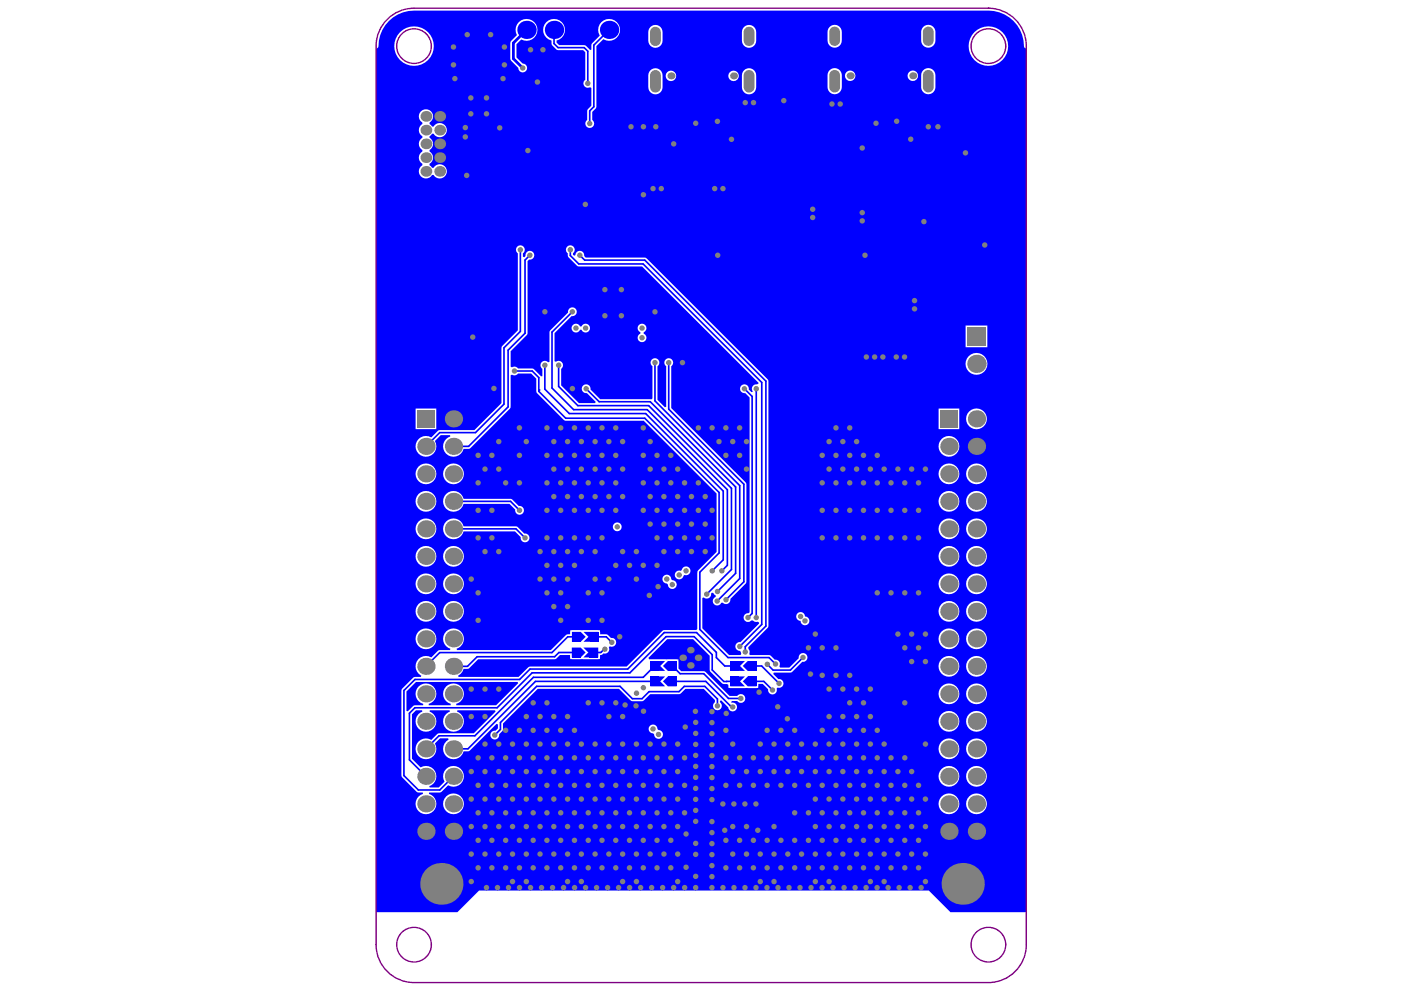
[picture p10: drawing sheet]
<svg xmlns="http://www.w3.org/2000/svg" width="297mm" height="210mm" viewBox="0 0 297 210" stroke-linecap="round" stroke-linejoin="round" font-family="sans-serif">
<g fill="#00f">
<path d="M123.4 137h3.2v2.1h-3.2l1.1-1z"/>
<path d="M123.4 133.7h3.2v2.1h-3.2l1.1-1z"/>
<path d="M137.6 143.1h3.1l-1 1.1 1 1h-3.1z"/>
<path d="M137.6 139.9h3.1l-1 1 1 1.1h-3.1z"/>
<path d="M157.1 144.2l1.1-1.1h1.9v2.1h-1.9z"/>
<path d="M157.1 140.9l1.1-1h1.9v2.1h-1.9z"/>
<path d="M121 137h1.8l1.1 1.1-1.1 1h-1.8z"/>
<path d="M121 133.7h1.9l1 1.1-1 1h-1.9z"/>
<path d="M154.5 143.1h3.1l-1 1.1 1 1h-3.1z"/>
<path d="M154.5 139.9h3.1l-1 1 1 1.1h-3.1z"/>
<path d="M140.3 144.2l1-1.1h1.9v2.1h-1.9z"/>
<path d="M140.3 140.9l1-1h1.9v2.1h-1.9z"/>
<path d="M86 146.3l2-2h21.5l.1 .3-4.6 4.6h-8.5v-.3a2.2 2.2 0 0 0 1.2-3.3 2.2 2.2 0 0 0-3.6 0 2.2 2.2 0 0 0 1.3 3.3l-.1 .3h-4.6v-.3a2.2 2.2 0 0 0 1.2-3.3 2.2 2.2 0 0 0-3.6 0 2.2 2.2 0 0 0 1.2 3.3v.3l-1.9 .1-1.3 1.2-.3-.1z"/>
<path d="M82.3 4.4a7.5 7.5 0 0 1 5.3-2.2h121.5a7.7 7.7 0 0 1 7.6 7.8l.4 .3v182.7h-16l-4.6-4.6h-95.1l-4.6 4.6h-17.2v-182.7l.3-.2 .2-.3a7.5 7.5 0 0 1 2.2-5.4zM109.8 4.7a2.3 2.3 0 0 0-.4 2.7l-1.4 1.5v3.5l.2 .5 1.5 1.5a.94 .94 0 0 0 .9 .9 .94 .94 0 0 0 .9-.9 .94 .94 0 0 0-.9-1l-1.3-1.3v-2.7l1-1a2.32 2.32 0 0 0 3-.8 2.32 2.32 0 0 0-.4-3.1 2.32 2.32 0 0 0-3.1 .2zM195.3 5.7l-.2 .3a5.3 5.3 0 0 0-.2 3 1.51 1.51 0 0 0 1.7 1.1 1.51 1.51 0 0 0 1.3-1.5v-1.8a1.51 1.51 0 0 0-.9-1.4 1.51 1.51 0 0 0-1.7 .3zM175.5 5.7l-.2 .3a5.3 5.3 0 0 0-.2 3 1.51 1.51 0 0 0 1.7 1.1 1.51 1.51 0 0 0 1.3-1.5v-1.8a1.51 1.51 0 0 0-.9-1.4 1.51 1.51 0 0 0-1.7 .3zM157.4 5.7l-.2 .3a5.3 5.3 0 0 0-.2 3 1.51 1.51 0 0 0 1.7 1.1 1.51 1.51 0 0 0 1.3-1.5v-1.8a1.51 1.51 0 0 0-.9-1.4 1.51 1.51 0 0 0-1.7 .3zM137.6 5.7l-.2 .3a5.3 5.3 0 0 0-.2 3 1.51 1.51 0 0 0 1.7 1.1 1.51 1.51 0 0 0 1.3-1.5v-1.8a1.51 1.51 0 0 0-1-1.4 1.51 1.51 0 0 0-1.6 .3zM115.6 4.7a2.31 2.31 0 0 0 1.1 3.9v.8l1.2 1.2h5.5l.4 .5v5.8a.92 .92 0 0 0-.2 1.3 .92 .92 0 0 0 1.2 .2l.3 .2v3.8l-.8 .9-.1 2.1a.93 .93 0 0 0-.1 1.4 .93 .93 0 0 0 1.4 0 .93 .93 0 0 0-.2-1.4v-1.7l.7-.7 .2-.4v-12.8l1.5-1.5a2.31 2.31 0 0 0 3.4-1.6 2.31 2.31 0 0 0-2.7-2.7 2.31 2.31 0 0 0-1.5 3.5l-1.6 1.7-.2 .3v1l-.3 .1-.8-.9-.4-.2h-5.3l-.5-.5v-.4a2.31 2.31 0 0 0 1.4-3.4 2.31 2.31 0 0 0-3.6-.5zM204.9 9.8a4.2 4.2 0 0 0 8.4 0 4.2 4.2 0 0 0-8.4 0zM83.4 9.8a4.2 4.2 0 0 0 8.4 0 4.2 4.2 0 0 0-8.4 0zM192 16a1.12 1.12 0 0 0 2.2 0 1.12 1.12 0 0 0-2.2 0zM178.7 16a1.15 1.15 0 0 0 2.3 0 1.15 1.15 0 0 0-2.3 0zM154.1 16.1a1.12 1.12 0 0 0 2.2 0 1.12 1.12 0 0 0-2.2 0zM140.8 16.1a1.15 1.15 0 0 0 2.3 0 1.15 1.15 0 0 0-2.3 0zM195.3 14.9l-.4 1v2.5a1.51 1.51 0 0 0 1.5 1.5 1.51 1.51 0 0 0 1.5-1.5v-2.5a1.51 1.51 0 0 0-.9-1.4 1.51 1.51 0 0 0-1.7 .4zM175.5 14.9l-.4 1v2.5a1.51 1.51 0 0 0 1.5 1.5 1.51 1.51 0 0 0 1.5-1.5v-2.5a1.51 1.51 0 0 0-.9-1.4 1.51 1.51 0 0 0-1.7 .4zM157.4 14.9l-.4 1v2.6a1.51 1.51 0 0 0 1.5 1.5 1.51 1.51 0 0 0 1.5-1.5v-2.6a1.51 1.51 0 0 0-.9-1.4 1.51 1.51 0 0 0-1.7 .4zM137.6 14.9l-.4 1v2.6a1.51 1.51 0 0 0 1.5 1.5 1.51 1.51 0 0 0 1.5-1.5v-2.6a1.51 1.51 0 0 0-1-1.4 1.51 1.51 0 0 0-1.6 .4zM89 23.6a1.5 1.5 0 0 0 .3 2.3v.3a1.5 1.5 0 0 0 0 2.6v.3a1.5 1.5 0 0 0 0 2.6v.4a1.5 1.5 0 0 0 0 2.5v.4a1.51 1.51 0 0 0-.2 2.3 1.51 1.51 0 0 0 2.3-.3h.3a1.51 1.51 0 0 0 2.3 .4 1.51 1.51 0 0 0 0-2.3 1.51 1.51 0 0 0-2.3 .4h-.3l-.5-.5v-.4a1.5 1.5 0 0 0 0-2.5v-.4a1.5 1.5 0 0 0 0-2.6v-.3l.5-.5h.3a1.51 1.51 0 0 0 2.3 .4 1.51 1.51 0 0 0 0-2.3 1.51 1.51 0 0 0-2.3 .4h-.3l-.5-.6v-.3a1.51 1.51 0 0 0 .4-2.2 1.51 1.51 0 0 0-2.3-.1zM109.4 52.2a.92 .92 0 0 0 .2 1.4v16.3l-3.5 3.5v11.9l-5.7 5.7h-7.4l-.4 .2-1.4 1.4a2.2 2.2 0 0 0-3.2 1.5 2.2 2.2 0 0 0 2.5 2.5 2.2 2.2 0 0 0 1.5-3.3l1.2-1.2h2l.1 .3-.5 .1a2.2 2.2 0 0 0-.2 3.7 2.2 2.2 0 0 0 3.5-1.2h1l.4-.2 8.5-8.5v-6.9l.3-.1a.88 .88 0 0 0 1.3-.3h2.8l1.1 1.1v2.7l.1 .4 5.9 5.8h16.7l15.4 15.4v12.4l-4 4.1-.1 12.1-.1 .2-7.1 .2-7.7 7.6h-20.5l-.3 .2-2.1 2h-12.7l-.1-.3a2.1 2.1 0 0 0 1.2-1.4h1l2.1-2h16.1l.4-.2 .8-.7h2.1v.9h6h.3v-.9h.4l.4-.3h.3a.93 .93 0 0 0 .8-1.3l.3-.2a.93 .93 0 0 0 1.3-.8 .93 .93 0 0 0-1.1-1l-.8-.7-1.5-.1-.1-.8-5.9-.1-.4 .1v.8l-.9 .2-3.2 3.2h-19.8l-.1-.3 .4-.2a2.2 2.2 0 0 0 .5-3.4 2.2 2.2 0 0 0-3.4 .3 2.2 2.2 0 0 0 1.2 3.3l-.1 .3h-2.4l-1.6 1.5a2.2 2.2 0 0 0-3 .8 2.2 2.2 0 0 0 .9 3v.3h-1.3l-.4 .2-2.3 2.3-.2 .4v18l.2 .4 3 3 .4 .2h.9l.1 .3-.5 .2a2.2 2.2 0 0 0-.5 3.4 2.2 2.2 0 0 0 3.5-.4 2.2 2.2 0 0 0-1.3-3.2l.1-.3h2.5l1.5-1.5a2.2 2.2 0 0 0 3.3-1.5 2.2 2.2 0 0 0-2.6-2.6 2.2 2.2 0 0 0-1.4 3.3l-1.3 1.2h-1.9l-.1-.3 .4-.1a2.2 2.2 0 0 0 .8-3 2.2 2.2 0 0 0-3-.8l-1.8-1.8v-9.5l.8-.8h1.3l.1 .3-.4 .1a2.2 2.2 0 0 0-.5 3.4 2.2 2.2 0 0 0 3.4-.2 2.2 2.2 0 0 0-1-3.3v-.3h4.2l.1 .3-.4 .1a2.2 2.2 0 0 0-.5 3.4 2.2 2.2 0 0 0 3.4-.2 2.2 2.2 0 0 0-1-3.3l.1-.3h7.9l.1 .3-4.6 4.6h-7.3l-.4 .1-1.3 1.3a2.2 2.2 0 0 0-3.2 1.5 2.2 2.2 0 0 0 2.5 2.5 2.2 2.2 0 0 0 1.5-3.3l1.1-1.1h1.7v.3a2.2 2.2 0 0 0-.2 3.7 2.2 2.2 0 0 0 3.5-1.2h.9l.4-.2 5.7-5.6 .2 .1v.8l-.5 .5h-.1a.93 .93 0 0 0-1 1 .93 .93 0 0 0 1.1 .9 .93 .93 0 0 0 .8-1.1l.8-.9v-1.4l7.4-7.3h17.2l2.4 2.4 .4 .2 2.2-.1 1.5-1.4h6.2l.3-.2 1-.9h3.9l2.3 2.3v.5a.93 .93 0 0 0-.1 1.4 .93 .93 0 0 0 1.4 0 .93 .93 0 0 0-.2-1.4v-.3l.3-.1 1.5 1.5a.96 .96 0 0 0 1.1 .8 .96 .96 0 0 0 .7-1.2 .96 .96 0 0 0-1.2-.7l.1-.3h1.2a.93 .93 0 0 0 1.4 .2 .93 .93 0 0 0 0-1.4 .93 .93 0 0 0-1.4 .2h-1.6l-5.3-5.2-5-.1-.6-.5v-2h-6.1l-.2-.3 4-4h5.4l3.5 3.6v3l.2 .3 2.5 2.5 1.3 .3v.7h6.3v-.9h1l1.1 1.2v.1a.97 .97 0 0 0 1.2 .9 .97 .97 0 0 0 .7-1.3l.1-.1a.93 .93 0 0 0 1.3-.8 .93 .93 0 0 0-1.1-1l-1.1-1.1 .1-.3h3.7l2.3-2.3a.93 .93 0 0 0 1.1-.8 .93 .93 0 0 0-.9-1 .93 .93 0 0 0-.9 1.1l-2 2h-2l-.1-.4a.92 .92 0 0 0-1-1.3l-.8-.8-.4-.2h-4.1l-.3-1.7 4.1-4 .2-.4-.1-52.1-25.7-25.7-.4-.2h-12.5l-.3-.3v-.2a.94 .94 0 0 0-.9-.9 .94 .94 0 0 0-1 .9l-.3 .1-.2-.2v-.3a.93 .93 0 0 0 .1-1.4 .93 .93 0 0 0-1.3 0 .93 .93 0 0 0 .1 1.4l.2 .8 1.8 1.8 .3 .2h13.4l24.7 24.6a.7 .7 0 0 1-.9 .4 .95 .95 0 0 0-.3 1.5l-.3 .1-.6-.6a.93 .93 0 0 0-.9-1.1 .93 .93 0 0 0-.9 1 .93 .93 0 0 0 1 .9l1 .9v45.5l-.3 .1a.94 .94 0 0 0-.9 1.4 .94 .94 0 0 0 1.6 .2l1 .3h.3l.3 .1v.2l-3.9 4a.95 .95 0 0 0-1.1 .9 .95 .95 0 0 0 1 1l.2 .5-.1 .3h-2.5l-5.6-5.6v-6.5l.3-.1a.92 .92 0 0 0 1.1 .2 .92 .92 0 0 0 .4-1l.2-.2 .3 .1 .5 .5v.3a.94 .94 0 0 0-.3 1.5 .94 .94 0 0 0 1.5-.2l.3-.1a.92 .92 0 0 0 1.1 .2 .92 .92 0 0 0 .5-1l3.3-3.2 .1-.4v-20.8l-15.9-15.9v-8.9a.93 .93 0 0 0 .2-1.4 .93 .93 0 0 0-1.4 0 .93 .93 0 0 0 .1 1.4v8.6l-.2 .1-1.6-1.6v-7.1a.93 .93 0 0 0 .2-1.4 .93 .93 0 0 0-1.4 0 .93 .93 0 0 0 .1 1.4v6.8l-.2 .2h-10.8l-2.1-2.1a.93 .93 0 0 0-.8-1.1 .93 .93 0 0 0-1 1 .93 .93 0 0 0 1.1 .9l1.8 1.8-.1 .3h-3.4l-3.8-3.8v-3.5l.2-.1a.93 .93 0 0 0 0-1.2 .93 .93 0 0 0-1.3-.1l-.3-.2v-5.9l3.6-3.6h.2a.93 .93 0 0 0 .9-1 .93 .93 0 0 0-1-.9 .93 .93 0 0 0-.8 1.1l-3.9 4v6.5h-.4a.93 .93 0 0 0-1.3 .1 .93 .93 0 0 0 .1 1.3v1.6h-.3l-1.6-1.6h-3.2l-.1-.2a.9 .9 0 0 0-1.2-.1l-.3-.1v-3.3l3.5-3.4 .1-.4v-15.3l.3-.3h.2a.93 .93 0 0 0 .9-.9 .93 .93 0 0 0-1-.9 .93 .93 0 0 0-.8 1.1l-.3 .2-.3-.1v-.7l.2-.1a.94 .94 0 0 0 0-1.3 .94 .94 0 0 0-1.4 0zM121.2 68.8a.94 .94 0 0 0 .1 1.4 .94 .94 0 0 0 1.4-.4h.3a.94 .94 0 0 0 1.5 .4 .94 .94 0 0 0 0-1.5 .94 .94 0 0 0-1.5 .4h-.3a.94 .94 0 0 0-1.5-.3zM135.2 68.8a.94 .94 0 0 0 .3 1.5v.3a.94 .94 0 0 0-.4 1.4 .94 .94 0 0 0 1.5 0 .94 .94 0 0 0-.4-1.4v-.3a.94 .94 0 0 0 .4-1.4 .94 .94 0 0 0-1.4-.1zM204.3 68.9v4.6h4.6v-4.6zM204.3 77a2.32 2.32 0 0 0 4.6 0 2.32 2.32 0 0 0-4.6 0zM198.6 86.4v4.4h4.3v-4.4zM87.9 86.4v4.4h4.4v-4.4zM204.4 88.6a2.2 2.2 0 0 0 4.4 0 2.2 2.2 0 0 0-4.4 0zM198.6 94.4a2.2 2.2 0 0 0 4.4 0 2.2 2.2 0 0 0-4.4 0zM204.4 100.3a2.2 2.2 0 0 0 4.4 0 2.2 2.2 0 0 0-4.4 0zM198.6 100.3a2.2 2.2 0 0 0 4.4 0 2.2 2.2 0 0 0-4.4 0zM93.7 100.3a2.2 2.2 0 0 0 4.4 0 2.2 2.2 0 0 0-4.4 0zM87.9 100.3a2.2 2.2 0 0 0 4.4 0 2.2 2.2 0 0 0-4.4 0zM204.4 106.1a2.2 2.2 0 0 0 4.4 0 2.2 2.2 0 0 0-4.4 0zM198.6 106.1a2.2 2.2 0 0 0 4.4 0 2.2 2.2 0 0 0-4.4 0zM87.9 106.1a2.2 2.2 0 0 0 4.4 0 2.2 2.2 0 0 0-4.4 0zM94.4 104.5a2.2 2.2 0 0 0 .5 3.5 2.2 2.2 0 0 0 3.2-1.4h9.7l1.2 1.2a.93 .93 0 0 0 .9 1.1 .93 .93 0 0 0 1-1 .93 .93 0 0 0-1.1-.8l-1.4-1.4-.4-.1h-9.9a2.2 2.2 0 0 0-3.7-1.1zM129.6 111.5a.95 .95 0 0 0 1.9 0 .95 .95 0 0 0-1.9 0zM204.4 111.9a2.2 2.2 0 0 0 4.4 0 2.2 2.2 0 0 0-4.4 0zM198.6 111.9a2.2 2.2 0 0 0 4.4 0 2.2 2.2 0 0 0-4.4 0zM87.9 111.9a2.2 2.2 0 0 0 4.4 0 2.2 2.2 0 0 0-4.4 0zM94.4 110.3a2.2 2.2 0 0 0 .5 3.5 2.2 2.2 0 0 0 3.2-1.4h10.8l1.3 1.3a.93 .93 0 0 0 .8 1.1 .93 .93 0 0 0 1-1 .93 .93 0 0 0-1.1-.9l-1.4-1.4-.3-.1h-11.1a2.2 2.2 0 0 0-3.7-1.1zM204.4 117.7a2.2 2.2 0 0 0 4.4 0 2.2 2.2 0 0 0-4.4 0zM198.6 117.7a2.2 2.2 0 0 0 4.4 0 2.2 2.2 0 0 0-4.4 0zM93.7 117.7a2.2 2.2 0 0 0 4.4 0 2.2 2.2 0 0 0-4.4 0zM87.9 117.7a2.2 2.2 0 0 0 4.4 0 2.2 2.2 0 0 0-4.4 0zM143 121a.93 .93 0 0 0 .2 1.5 .93 .93 0 0 0 1.4-.6l.2-.2a.94 .94 0 0 0 1.2-.6 .94 .94 0 0 0-.6-1.2 .94 .94 0 0 0-1.1 .7l-.2 .2h-.8zM140.4 121.9a.97 .97 0 0 0-.2 1 .97 .97 0 0 0 .9 .6l.2 .1a.96 .96 0 0 0 .9 1 .96 .96 0 0 0 1-.9 .96 .96 0 0 0-1-1l-.2-.2a.94 .94 0 0 0-.6-.8 .94 .94 0 0 0-1 .2zM204.4 123.5a2.2 2.2 0 0 0 4.4 0 2.2 2.2 0 0 0-4.4 0zM198.6 123.5a2.2 2.2 0 0 0 4.4 0 2.2 2.2 0 0 0-4.4 0zM93.7 123.5a2.2 2.2 0 0 0 4.4 0 2.2 2.2 0 0 0-4.4 0zM87.9 123.5a2.2 2.2 0 0 0 4.4 0 2.2 2.2 0 0 0-4.4 0zM204.4 129.4a2.2 2.2 0 0 0 4.4 0 2.2 2.2 0 0 0-4.4 0zM198.6 129.4a2.2 2.2 0 0 0 4.4 0 2.2 2.2 0 0 0-4.4 0zM93.7 129.4a2.2 2.2 0 0 0 4.4 0 2.2 2.2 0 0 0-4.4 0zM87.9 129.4a2.2 2.2 0 0 0 4.4 0 2.2 2.2 0 0 0-4.4 0zM168.7 129.8a.94 .94 0 0 0-.2 1 .94 .94 0 0 0 .9 .6 .94 .94 0 0 0 .9 .9 .94 .94 0 0 0 .9-.9 .94 .94 0 0 0-.9-1 .94 .94 0 0 0-.6-.8 .94 .94 0 0 0-1 .2zM204.4 135.2a2.2 2.2 0 0 0 4.4 0 2.2 2.2 0 0 0-4.4 0zM198.6 135.2a2.2 2.2 0 0 0 4.4 0 2.2 2.2 0 0 0-4.4 0zM87.9 135.2a2.2 2.2 0 0 0 4.4 0 2.2 2.2 0 0 0-4.4 0zM204.4 141a2.2 2.2 0 0 0 4.4 0 2.2 2.2 0 0 0-4.4 0zM198.6 141a2.2 2.2 0 0 0 4.4 0 2.2 2.2 0 0 0-4.4 0zM204.4 146.8a2.2 2.2 0 0 0 4.4 0 2.2 2.2 0 0 0-4.4 0zM198.6 146.8a2.2 2.2 0 0 0 4.4 0 2.2 2.2 0 0 0-4.4 0zM204.4 152.6a2.2 2.2 0 0 0 4.4 0 2.2 2.2 0 0 0-4.4 0zM198.6 152.6a2.2 2.2 0 0 0 4.4 0 2.2 2.2 0 0 0-4.4 0zM137.5 153.6a.97 .97 0 0 0-.2 1 .97 .97 0 0 0 .9 .6l.2 .1a.96 .96 0 0 0 .9 1.1 .96 .96 0 0 0 1-1 .96 .96 0 0 0-1-1l-.2-.2a.94 .94 0 0 0-.6-.8 .94 .94 0 0 0-1 .2zM204.4 158.5a2.2 2.2 0 0 0 4.4 0 2.2 2.2 0 0 0-4.4 0zM198.6 158.5a2.2 2.2 0 0 0 4.4 0 2.2 2.2 0 0 0-4.4 0zM204.4 164.3a2.2 2.2 0 0 0 4.4 0 2.2 2.2 0 0 0-4.4 0zM198.6 164.3a2.2 2.2 0 0 0 4.4 0 2.2 2.2 0 0 0-4.4 0zM204.4 170.1a2.2 2.2 0 0 0 4.4 0 2.2 2.2 0 0 0-4.4 0zM198.6 170.1a2.2 2.2 0 0 0 4.4 0 2.2 2.2 0 0 0-4.4 0zM93.7 170.1a2.2 2.2 0 0 0 4.4 0 2.2 2.2 0 0 0-4.4 0z"/>
<circle cx="90.1" cy="94.4" r=".17"/>
</g>
<path d="M95.9 94.4h3.2M95.9 158.4h3.1M95.9 141h3M105.9 152.9v1.4M112.1 141.6l-2.2 2.2" fill="none" stroke="#00f" stroke-width=".35"/>
<circle cx="112.1" cy="54" r=".17" fill="#00f"/>
<path d="M112.1 54l-1 1M114 82.5v.3" fill="none" stroke="#00f" stroke-width=".35"/>
<circle cx="114" cy="82.5" r=".17" fill="#00f"/>
<g fill="none" stroke="#00f" stroke-width=".35">
<path d="M117.2 6.3v2.9l.9 .9M123.6 10.1l.8 .7v6.8M128.9 6.3l-3.3 3.2v13.1l-.8 .9v2.6M110.1 52.8v17.3M111.1 55v15.5M120.7 52.8v1.3l1.7 1.8h13.7M122.7 54l1 1h12.7M106.6 73.6v11.9M107.5 74.1v12M108.8 78.5h3.8M114 79.9v2.6M115.3 77.3v5"/>
<path d="M116.8 70.3v11.8M138.6 76.7v8.1M93 91.5h7.6M121.4 86.7h15.5M122.3 85.8h14.9M124 82.3l2.8 2.7h10.8M157.5 82.3l1.6 1.6v45.9l-.8 .9M160 82.3v48.4M161.2 80.9v51.2M162 80.6v51.9M152.1 104.2v12.8M153 103.9v14.6l-2.3 2.3"/>
<path d="M153.9 103.6v16l-1.2 1.2M154.8 103.3v17.2M156.5 102.7v19.7M157.4 102.5v20.6M118.2 138.1l-.9 .9M120.1 134.8h1.8M125.7 134.8h2.6l1.1 1.1M128 137.4l-.9 .7h-1.4M140.5 133.8h6.9M140.9 134.7h6l3.8 3.8v3.3l2.4 2.4h2.3M148.1 121.1v12.1M151.6 138v1.1l1.7 1.8h2.1"/>
<path d="M157.7 136.8v1.2M162.7 139.1l1.4 1.4M85.5 146.1v18l3 3.1h4.5l2.9-2.9M87.8 149.8l-1.2 1.1v9.9l3.5 3.5M100.5 155.7h-7.6l-2.8 2.7M105.9 154.3l-1.2 1.2M137.3 146.4l-1.5 1.4h-2M138.5 140.9l-2.4 2.4M142.3 140.9l1.6 1.7h5M142.3 144.2h7M144.8 145.2l-1.1 1.2M151.8 147.9v1.5"/>
<path d="M153.8 144.2h-.1M154.1 147.8h2.6M154.4 149.3l.6 .3M159.1 140.9h2l3.7 3.7M161.6 144.2l1.8 1.8M162.3 140.6l1.3 1.2h3.6"/>
</g>
<path d="M111.4 6.3l-2.8 2.8v3.3l2 2" fill="none" stroke="#00f" stroke-width=".58"/>
<circle cx="164.8" cy="144.6" r=".17" fill="#00f"/>
<g fill="none" stroke="#00f" stroke-width=".35">
<path d="M118.1 10.1h5.5M136.1 55.9l25.1 25M136.4 55l25.6 25.6M110.1 70.1l-3.5 3.5M111.1 70.5l-3.6 3.6M112.6 78.5l1.4 1.4M118.2 77.3v4.5l4.1 4M121.1 66l-4.3 4.3M141.5 76.7v9.9l15.9 15.9M93 91.5l-2.9 2.9M106.6 85.5l-6 6M107.5 86.1l-8.4 8.3"/>
<path d="M114 82.8l5.7 5.7h16.7l15.7 15.7M115.3 82.3l5.1 5.2h16.2l16.4 16.4M116.8 82.1l4.6 4.6M136.9 86.7l17 16.9M137.2 85.8l17.6 17.5M137.6 85l18 18v18.3l-3.8 3.8M138.6 84.8l17.9 17.9M95.9 111.9h13.3l1.9 1.9M95.9 106.1h12.1l1.9 1.9M152.1 117l-4 4.1M117.3 139h-16.4l-2 2M118.2 138.1h3.7"/>
<path d="M120.1 134.8l-3.3 3.3h-23.8l-2.9 2.9M140.5 133.8l-7.7 7.8h-20.7M140.9 134.7l-7.6 7.7h-20.7l-7.4 7.4h-17.4M147.4 133.8l4.2 4.2M148.1 133.2l5.9 5.9h8.7M154.8 120.5l-5.3 5.2M156.5 122.4l-4.8 4.8M157.4 123.1l-3.8 3.8M161.2 132.1l-4.7 4.7M162 132.5l-4.3 4.3M169.9 139.1l-2.7 2.7M109.9 143.8h-22.1l-2.3 2.3"/>
<path d="M133.8 147.8l-2.6-2.6h-17.7l-7.6 7.7M136.1 143.3h-23.2l-12.4 12.4M137.3 146.4h6.4M138.5 144.2h-25.2l-14.3 14.2M144.8 145.2h4.3l2.7 2.7M148.9 142.6l5.2 5.2M149.3 144.2l5.1 5.1M159.1 144.2h2.5"/>
</g>
<g fill="#808080">
<circle cx="189.7" cy="25.7" r=".57"/>
<circle cx="171.9" cy="46" r=".57"/>
<circle cx="165.8" cy="21.3" r=".57"/>
<circle cx="151.8" cy="25.7" r=".57"/>
<circle cx="154.8" cy="29.5" r=".57"/>
<circle cx="192.7" cy="29.5" r=".57"/>
<circle cx="104.5" cy="82.2" r=".57"/>
<circle cx="150.6" cy="152.9" r=".57"/>
<circle cx="150.6" cy="159.9" r=".57"/>
<circle cx="153" cy="187.8" r=".57"/>
<circle cx="150.6" cy="187.8" r=".57"/>
<circle cx="166.6" cy="152.1" r=".57"/>
<circle cx="155.3" cy="170.1" r=".57"/>
<circle cx="157.6" cy="170.1" r=".57"/>
<circle cx="159.9" cy="170.1" r=".57"/>
<circle cx="152.9" cy="170.1" r=".57"/>
<circle cx="191.4" cy="75.5" r=".57"/>
<circle cx="189.6" cy="75.5" r=".57"/>
<circle cx="195.8" cy="99.3" r=".57"/>
<circle cx="195.8" cy="134.2" r=".57"/>
<circle cx="195.8" cy="140" r=".57"/>
<circle cx="195.8" cy="157.4" r=".57"/>
<circle cx="195.8" cy="169.1" r=".57"/>
<circle cx="195.8" cy="174.9" r=".57"/>
<circle cx="195.8" cy="180.7" r=".57"/>
<circle cx="195.8" cy="186.5" r=".57"/>
<circle cx="192.9" cy="99.3" r=".57"/>
<circle cx="194.3" cy="102.2" r=".57"/>
<circle cx="194.3" cy="108" r=".57"/>
<circle cx="194.3" cy="113.8" r=".57"/>
<circle cx="194.3" cy="125.4" r=".57"/>
<circle cx="192.9" cy="134.2" r=".57"/>
<circle cx="194.3" cy="137.1" r=".57"/>
<circle cx="192.9" cy="140" r=".57"/>
<circle cx="192.9" cy="163.3" r=".57"/>
<circle cx="194.3" cy="166.2" r=".57"/>
<circle cx="192.9" cy="169.1" r=".57"/>
<circle cx="194.3" cy="172" r=".57"/>
<circle cx="192.9" cy="174.9" r=".57"/>
<circle cx="194.3" cy="177.8" r=".57"/>
<circle cx="192.9" cy="180.7" r=".57"/>
<circle cx="194.3" cy="183.6" r=".57"/>
<circle cx="190" cy="99.3" r=".57"/>
<circle cx="191.4" cy="102.2" r=".57"/>
<circle cx="191.4" cy="108" r=".57"/>
<circle cx="191.4" cy="113.8" r=".57"/>
<circle cx="191.4" cy="125.4" r=".57"/>
<circle cx="190" cy="134.2" r=".57"/>
<circle cx="191.4" cy="137.1" r=".57"/>
<circle cx="191.4" cy="148.7" r=".57"/>
<circle cx="191.4" cy="160.4" r=".57"/>
<circle cx="190" cy="163.3" r=".57"/>
<circle cx="191.4" cy="166.2" r=".57"/>
<circle cx="190" cy="169.1" r=".57"/>
<circle cx="191.4" cy="172" r=".57"/>
<circle cx="190" cy="174.9" r=".57"/>
<circle cx="191.4" cy="177.8" r=".57"/>
<circle cx="190" cy="180.7" r=".57"/>
<circle cx="191.4" cy="183.6" r=".57"/>
<circle cx="187.1" cy="99.3" r=".57"/>
<circle cx="188.5" cy="102.2" r=".57"/>
<circle cx="188.5" cy="108" r=".57"/>
<circle cx="188.5" cy="113.8" r=".57"/>
<circle cx="188.5" cy="125.4" r=".57"/>
<circle cx="187.1" cy="157.4" r=".57"/>
<circle cx="188.5" cy="160.4" r=".57"/>
<circle cx="187.1" cy="163.3" r=".57"/>
<circle cx="188.5" cy="166.2" r=".57"/>
<circle cx="187.1" cy="169.1" r=".57"/>
<circle cx="188.5" cy="172" r=".57"/>
<circle cx="187.1" cy="174.9" r=".57"/>
<circle cx="188.5" cy="177.8" r=".57"/>
<circle cx="187.1" cy="180.7" r=".57"/>
<circle cx="188.5" cy="183.6" r=".57"/>
<circle cx="187.1" cy="186.5" r=".57"/>
<circle cx="185.6" cy="96.3" r=".57"/>
<circle cx="184.1" cy="99.3" r=".57"/>
<circle cx="185.6" cy="102.2" r=".57"/>
<circle cx="185.6" cy="108" r=".57"/>
<circle cx="185.6" cy="113.8" r=".57"/>
<circle cx="185.6" cy="125.4" r=".57"/>
<circle cx="184.1" cy="145.8" r=".57"/>
<circle cx="184.1" cy="151.6" r=".57"/>
<circle cx="185.6" cy="154.5" r=".57"/>
<circle cx="184.1" cy="157.4" r=".57"/>
<circle cx="185.6" cy="160.4" r=".57"/>
<circle cx="184.1" cy="163.3" r=".57"/>
<circle cx="185.6" cy="166.2" r=".57"/>
<circle cx="184.1" cy="169.1" r=".57"/>
<circle cx="185.6" cy="172" r=".57"/>
<circle cx="184.1" cy="174.9" r=".57"/>
<circle cx="185.6" cy="177.8" r=".57"/>
<circle cx="184.1" cy="180.7" r=".57"/>
<circle cx="185.6" cy="183.6" r=".57"/>
<circle cx="184.1" cy="186.5" r=".57"/>
<circle cx="181.2" cy="93.4" r=".57"/>
<circle cx="182.7" cy="96.3" r=".57"/>
<circle cx="181.2" cy="99.3" r=".57"/>
<circle cx="182.7" cy="102.2" r=".57"/>
<circle cx="182.7" cy="108" r=".57"/>
<circle cx="182.7" cy="113.8" r=".57"/>
<circle cx="181.2" cy="145.8" r=".57"/>
<circle cx="182.7" cy="148.7" r=".57"/>
<circle cx="181.2" cy="151.6" r=".57"/>
<circle cx="182.7" cy="154.5" r=".57"/>
<circle cx="181.2" cy="157.4" r=".57"/>
<circle cx="182.7" cy="160.4" r=".57"/>
<circle cx="181.2" cy="163.3" r=".57"/>
<circle cx="182.7" cy="166.2" r=".57"/>
<circle cx="181.2" cy="169.1" r=".57"/>
<circle cx="182.7" cy="172" r=".57"/>
<circle cx="181.2" cy="174.9" r=".57"/>
<circle cx="182.7" cy="177.8" r=".57"/>
<circle cx="181.2" cy="180.7" r=".57"/>
<circle cx="182.7" cy="183.6" r=".57"/>
<circle cx="179.8" cy="90.5" r=".57"/>
<circle cx="178.3" cy="93.4" r=".57"/>
<circle cx="179.8" cy="96.3" r=".57"/>
<circle cx="178.3" cy="99.3" r=".57"/>
<circle cx="179.8" cy="102.2" r=".57"/>
<circle cx="179.8" cy="108" r=".57"/>
<circle cx="179.8" cy="113.8" r=".57"/>
<circle cx="179.8" cy="142.9" r=".57"/>
<circle cx="178.3" cy="145.8" r=".57"/>
<circle cx="179.8" cy="148.7" r=".57"/>
<circle cx="178.3" cy="151.6" r=".57"/>
<circle cx="179.8" cy="154.5" r=".57"/>
<circle cx="178.3" cy="157.4" r=".57"/>
<circle cx="179.8" cy="160.4" r=".57"/>
<circle cx="178.3" cy="163.3" r=".57"/>
<circle cx="179.8" cy="166.2" r=".57"/>
<circle cx="178.3" cy="169.1" r=".57"/>
<circle cx="179.8" cy="172" r=".57"/>
<circle cx="178.3" cy="174.9" r=".57"/>
<circle cx="179.8" cy="177.8" r=".57"/>
<circle cx="178.3" cy="180.7" r=".57"/>
<circle cx="179.8" cy="183.6" r=".57"/>
<circle cx="176.9" cy="90.5" r=".57"/>
<circle cx="175.4" cy="93.4" r=".57"/>
<circle cx="176.9" cy="96.3" r=".57"/>
<circle cx="175.4" cy="99.3" r=".57"/>
<circle cx="176.9" cy="102.2" r=".57"/>
<circle cx="176.9" cy="108" r=".57"/>
<circle cx="176.9" cy="113.8" r=".57"/>
<circle cx="176.9" cy="137.1" r=".57"/>
<circle cx="176.9" cy="142.9" r=".57"/>
<circle cx="175.4" cy="145.8" r=".57"/>
<circle cx="175.4" cy="151.6" r=".57"/>
<circle cx="176.9" cy="154.5" r=".57"/>
<circle cx="175.4" cy="157.4" r=".57"/>
<circle cx="176.9" cy="160.4" r=".57"/>
<circle cx="175.4" cy="163.3" r=".57"/>
<circle cx="176.9" cy="166.2" r=".57"/>
<circle cx="175.4" cy="169.1" r=".57"/>
<circle cx="176.9" cy="172" r=".57"/>
<circle cx="175.4" cy="174.9" r=".57"/>
<circle cx="176.9" cy="177.8" r=".57"/>
<circle cx="175.4" cy="180.7" r=".57"/>
<circle cx="176.9" cy="183.6" r=".57"/>
<circle cx="175.4" cy="186.5" r=".57"/>
<circle cx="174" cy="96.3" r=".57"/>
<circle cx="174" cy="102.2" r=".57"/>
<circle cx="174" cy="108" r=".57"/>
<circle cx="174" cy="113.8" r=".57"/>
<circle cx="172.5" cy="134.2" r=".57"/>
<circle cx="174" cy="137.1" r=".57"/>
<circle cx="174" cy="142.9" r=".57"/>
<circle cx="174" cy="154.5" r=".57"/>
<circle cx="172.5" cy="157.4" r=".57"/>
<circle cx="174" cy="160.4" r=".57"/>
<circle cx="172.5" cy="163.3" r=".57"/>
<circle cx="174" cy="166.2" r=".57"/>
<circle cx="172.5" cy="169.1" r=".57"/>
<circle cx="174" cy="172" r=".57"/>
<circle cx="172.5" cy="174.9" r=".57"/>
<circle cx="174" cy="177.8" r=".57"/>
<circle cx="172.5" cy="180.7" r=".57"/>
<circle cx="174" cy="183.6" r=".57"/>
<circle cx="172.5" cy="186.5" r=".57"/>
<circle cx="171" cy="137.1" r=".57"/>
<circle cx="169.6" cy="157.4" r=".57"/>
<circle cx="171" cy="160.4" r=".57"/>
<circle cx="169.6" cy="163.3" r=".57"/>
<circle cx="171" cy="166.2" r=".57"/>
<circle cx="171" cy="172" r=".57"/>
<circle cx="171" cy="177.8" r=".57"/>
<circle cx="169.6" cy="180.7" r=".57"/>
<circle cx="171" cy="183.6" r=".57"/>
<circle cx="168.1" cy="154.5" r=".57"/>
<circle cx="166.7" cy="157.4" r=".57"/>
<circle cx="168.1" cy="160.4" r=".57"/>
<circle cx="166.7" cy="163.3" r=".57"/>
<circle cx="168.1" cy="166.2" r=".57"/>
<circle cx="168.1" cy="172" r=".57"/>
<circle cx="168.1" cy="177.8" r=".57"/>
<circle cx="166.7" cy="180.7" r=".57"/>
<circle cx="168.1" cy="183.6" r=".57"/>
<circle cx="165.2" cy="154.5" r=".57"/>
<circle cx="163.8" cy="157.4" r=".57"/>
<circle cx="165.2" cy="160.4" r=".57"/>
<circle cx="163.8" cy="163.3" r=".57"/>
<circle cx="165.2" cy="166.2" r=".57"/>
<circle cx="163.8" cy="174.9" r=".57"/>
<circle cx="165.2" cy="177.8" r=".57"/>
<circle cx="163.8" cy="180.7" r=".57"/>
<circle cx="165.2" cy="183.6" r=".57"/>
<circle cx="163.8" cy="186.5" r=".57"/>
<circle cx="162.3" cy="154.5" r=".57"/>
<circle cx="160.8" cy="157.4" r=".57"/>
<circle cx="162.3" cy="160.4" r=".57"/>
<circle cx="160.8" cy="163.3" r=".57"/>
<circle cx="162.3" cy="166.2" r=".57"/>
<circle cx="162.3" cy="177.8" r=".57"/>
<circle cx="160.8" cy="180.7" r=".57"/>
<circle cx="162.3" cy="183.6" r=".57"/>
<circle cx="160.8" cy="186.5" r=".57"/>
<circle cx="157.9" cy="93.4" r=".57"/>
<circle cx="157.9" cy="99.3" r=".57"/>
<circle cx="159.4" cy="160.4" r=".57"/>
<circle cx="157.9" cy="163.3" r=".57"/>
<circle cx="159.4" cy="166.2" r=".57"/>
<circle cx="157.9" cy="174.9" r=".57"/>
<circle cx="159.4" cy="177.8" r=".57"/>
<circle cx="157.9" cy="180.7" r=".57"/>
<circle cx="159.4" cy="183.6" r=".57"/>
<circle cx="156.5" cy="90.5" r=".57"/>
<circle cx="155" cy="93.4" r=".57"/>
<circle cx="156.5" cy="96.3" r=".57"/>
<circle cx="155" cy="157.4" r=".57"/>
<circle cx="156.5" cy="160.4" r=".57"/>
<circle cx="155" cy="163.3" r=".57"/>
<circle cx="156.5" cy="166.2" r=".57"/>
<circle cx="155" cy="174.9" r=".57"/>
<circle cx="156.5" cy="177.8" r=".57"/>
<circle cx="155" cy="180.7" r=".57"/>
<circle cx="156.5" cy="183.6" r=".57"/>
<circle cx="153.6" cy="90.5" r=".57"/>
<circle cx="152.1" cy="93.4" r=".57"/>
<circle cx="153.6" cy="96.3" r=".57"/>
<circle cx="153.6" cy="154.5" r=".57"/>
<circle cx="153.6" cy="160.4" r=".57"/>
<circle cx="153.6" cy="166.2" r=".57"/>
<circle cx="153.6" cy="177.8" r=".57"/>
<circle cx="153.6" cy="183.6" r=".57"/>
<circle cx="150.7" cy="90.5" r=".57"/>
<circle cx="149.2" cy="105.1" r=".57"/>
<circle cx="150.7" cy="108" r=".57"/>
<circle cx="149.2" cy="110.9" r=".57"/>
<circle cx="150.7" cy="113.8" r=".57"/>
<circle cx="149.2" cy="116.7" r=".57"/>
<circle cx="147.7" cy="90.5" r=".57"/>
<circle cx="147.7" cy="102.2" r=".57"/>
<circle cx="146.3" cy="105.1" r=".57"/>
<circle cx="147.7" cy="108" r=".57"/>
<circle cx="146.3" cy="110.9" r=".57"/>
<circle cx="147.7" cy="113.8" r=".57"/>
<circle cx="146.3" cy="116.7" r=".57"/>
<circle cx="143.4" cy="99.3" r=".57"/>
<circle cx="144.8" cy="102.2" r=".57"/>
<circle cx="143.4" cy="105.1" r=".57"/>
<circle cx="144.8" cy="108" r=".57"/>
<circle cx="143.4" cy="110.9" r=".57"/>
<circle cx="144.8" cy="113.8" r=".57"/>
<circle cx="143.4" cy="116.7" r=".57"/>
<circle cx="143.4" cy="157.4" r=".57"/>
<circle cx="144.8" cy="160.4" r=".57"/>
<circle cx="143.4" cy="163.3" r=".57"/>
<circle cx="144.8" cy="166.2" r=".57"/>
<circle cx="143.4" cy="169.1" r=".57"/>
<circle cx="144.8" cy="172" r=".57"/>
<circle cx="143.4" cy="174.9" r=".57"/>
<circle cx="143.4" cy="180.7" r=".57"/>
<circle cx="143.4" cy="186.5" r=".57"/>
<circle cx="141.9" cy="96.3" r=".57"/>
<circle cx="140.5" cy="99.3" r=".57"/>
<circle cx="141.9" cy="102.2" r=".57"/>
<circle cx="140.5" cy="105.1" r=".57"/>
<circle cx="141.9" cy="108" r=".57"/>
<circle cx="140.5" cy="110.9" r=".57"/>
<circle cx="141.9" cy="113.8" r=".57"/>
<circle cx="140.5" cy="116.7" r=".57"/>
<circle cx="140.5" cy="157.4" r=".57"/>
<circle cx="141.9" cy="160.4" r=".57"/>
<circle cx="140.5" cy="163.3" r=".57"/>
<circle cx="141.9" cy="166.2" r=".57"/>
<circle cx="140.5" cy="169.1" r=".57"/>
<circle cx="141.9" cy="172" r=".57"/>
<circle cx="140.5" cy="174.9" r=".57"/>
<circle cx="141.9" cy="177.8" r=".57"/>
<circle cx="140.5" cy="180.7" r=".57"/>
<circle cx="141.9" cy="183.6" r=".57"/>
<circle cx="137.6" cy="93.4" r=".57"/>
<circle cx="139" cy="96.3" r=".57"/>
<circle cx="137.6" cy="99.3" r=".57"/>
<circle cx="139" cy="102.2" r=".57"/>
<circle cx="137.6" cy="105.1" r=".57"/>
<circle cx="139" cy="108" r=".57"/>
<circle cx="137.6" cy="110.9" r=".57"/>
<circle cx="139" cy="113.8" r=".57"/>
<circle cx="139" cy="119.6" r=".57"/>
<circle cx="137.6" cy="157.4" r=".57"/>
<circle cx="139" cy="160.4" r=".57"/>
<circle cx="137.6" cy="163.3" r=".57"/>
<circle cx="139" cy="166.2" r=".57"/>
<circle cx="137.6" cy="169.1" r=".57"/>
<circle cx="139" cy="172" r=".57"/>
<circle cx="137.6" cy="174.9" r=".57"/>
<circle cx="139" cy="177.8" r=".57"/>
<circle cx="137.6" cy="180.7" r=".57"/>
<circle cx="139" cy="183.6" r=".57"/>
<circle cx="136.1" cy="90.5" r=".57"/>
<circle cx="136.1" cy="96.3" r=".57"/>
<circle cx="136.1" cy="102.2" r=".57"/>
<circle cx="136.1" cy="108" r=".57"/>
<circle cx="134.6" cy="116.7" r=".57"/>
<circle cx="136.1" cy="119.6" r=".57"/>
<circle cx="134.6" cy="122.5" r=".57"/>
<circle cx="134.6" cy="157.4" r=".57"/>
<circle cx="136.1" cy="160.4" r=".57"/>
<circle cx="134.6" cy="163.3" r=".57"/>
<circle cx="136.1" cy="166.2" r=".57"/>
<circle cx="134.6" cy="169.1" r=".57"/>
<circle cx="136.1" cy="172" r=".57"/>
<circle cx="134.6" cy="174.9" r=".57"/>
<circle cx="136.1" cy="177.8" r=".57"/>
<circle cx="134.6" cy="180.7" r=".57"/>
<circle cx="136.1" cy="183.6" r=".57"/>
<circle cx="134.6" cy="186.5" r=".57"/>
<circle cx="131.7" cy="93.4" r=".57"/>
<circle cx="131.7" cy="99.3" r=".57"/>
<circle cx="131.7" cy="105.1" r=".57"/>
<circle cx="131.7" cy="116.7" r=".57"/>
<circle cx="133.2" cy="119.6" r=".57"/>
<circle cx="131.7" cy="151.6" r=".57"/>
<circle cx="131.7" cy="157.4" r=".57"/>
<circle cx="133.2" cy="160.4" r=".57"/>
<circle cx="131.7" cy="163.3" r=".57"/>
<circle cx="133.2" cy="166.2" r=".57"/>
<circle cx="131.7" cy="169.1" r=".57"/>
<circle cx="133.2" cy="172" r=".57"/>
<circle cx="131.7" cy="174.9" r=".57"/>
<circle cx="133.2" cy="177.8" r=".57"/>
<circle cx="131.7" cy="180.7" r=".57"/>
<circle cx="133.2" cy="183.6" r=".57"/>
<circle cx="131.7" cy="186.5" r=".57"/>
<circle cx="130.3" cy="90.5" r=".57"/>
<circle cx="128.8" cy="93.4" r=".57"/>
<circle cx="130.3" cy="96.3" r=".57"/>
<circle cx="128.8" cy="99.3" r=".57"/>
<circle cx="130.3" cy="102.2" r=".57"/>
<circle cx="128.8" cy="105.1" r=".57"/>
<circle cx="130.3" cy="108" r=".57"/>
<circle cx="130.3" cy="119.6" r=".57"/>
<circle cx="128.8" cy="122.5" r=".57"/>
<circle cx="130.3" cy="148.7" r=".57"/>
<circle cx="128.8" cy="151.6" r=".57"/>
<circle cx="128.8" cy="157.4" r=".57"/>
<circle cx="130.3" cy="160.4" r=".57"/>
<circle cx="128.8" cy="163.3" r=".57"/>
<circle cx="130.3" cy="166.2" r=".57"/>
<circle cx="128.8" cy="169.1" r=".57"/>
<circle cx="130.3" cy="172" r=".57"/>
<circle cx="128.8" cy="174.9" r=".57"/>
<circle cx="130.3" cy="177.8" r=".57"/>
<circle cx="128.8" cy="180.7" r=".57"/>
<circle cx="130.3" cy="183.6" r=".57"/>
<circle cx="127.4" cy="90.5" r=".57"/>
<circle cx="125.9" cy="93.4" r=".57"/>
<circle cx="127.4" cy="96.3" r=".57"/>
<circle cx="125.9" cy="99.3" r=".57"/>
<circle cx="127.4" cy="102.2" r=".57"/>
<circle cx="125.9" cy="105.1" r=".57"/>
<circle cx="127.4" cy="108" r=".57"/>
<circle cx="127.4" cy="113.8" r=".57"/>
<circle cx="125.9" cy="116.7" r=".57"/>
<circle cx="125.9" cy="122.5" r=".57"/>
<circle cx="127.4" cy="125.4" r=".57"/>
<circle cx="127.4" cy="131.3" r=".57"/>
<circle cx="127.4" cy="148.7" r=".57"/>
<circle cx="125.9" cy="157.4" r=".57"/>
<circle cx="127.4" cy="160.4" r=".57"/>
<circle cx="125.9" cy="163.3" r=".57"/>
<circle cx="127.4" cy="166.2" r=".57"/>
<circle cx="125.9" cy="169.1" r=".57"/>
<circle cx="127.4" cy="172" r=".57"/>
<circle cx="125.9" cy="174.9" r=".57"/>
<circle cx="127.4" cy="177.8" r=".57"/>
<circle cx="125.9" cy="180.7" r=".57"/>
<circle cx="127.4" cy="183.6" r=".57"/>
<circle cx="124.4" cy="90.5" r=".57"/>
<circle cx="123" cy="93.4" r=".57"/>
<circle cx="124.4" cy="96.3" r=".57"/>
<circle cx="123" cy="99.3" r=".57"/>
<circle cx="124.4" cy="102.2" r=".57"/>
<circle cx="123" cy="105.1" r=".57"/>
<circle cx="124.4" cy="108" r=".57"/>
<circle cx="124.4" cy="113.8" r=".57"/>
<circle cx="123" cy="116.7" r=".57"/>
<circle cx="124.4" cy="125.4" r=".57"/>
<circle cx="124.4" cy="131.3" r=".57"/>
<circle cx="124.4" cy="148.7" r=".57"/>
<circle cx="123" cy="157.4" r=".57"/>
<circle cx="124.4" cy="160.4" r=".57"/>
<circle cx="123" cy="163.3" r=".57"/>
<circle cx="124.4" cy="166.2" r=".57"/>
<circle cx="123" cy="169.1" r=".57"/>
<circle cx="124.4" cy="172" r=".57"/>
<circle cx="123" cy="174.9" r=".57"/>
<circle cx="124.4" cy="177.8" r=".57"/>
<circle cx="123" cy="180.7" r=".57"/>
<circle cx="124.4" cy="183.6" r=".57"/>
<circle cx="123" cy="186.5" r=".57"/>
<circle cx="121.5" cy="90.5" r=".57"/>
<circle cx="120.1" cy="93.4" r=".57"/>
<circle cx="121.5" cy="96.3" r=".57"/>
<circle cx="120.1" cy="99.3" r=".57"/>
<circle cx="121.5" cy="102.2" r=".57"/>
<circle cx="120.1" cy="105.1" r=".57"/>
<circle cx="121.5" cy="108" r=".57"/>
<circle cx="121.5" cy="113.8" r=".57"/>
<circle cx="120.1" cy="116.7" r=".57"/>
<circle cx="121.5" cy="119.6" r=".57"/>
<circle cx="120.1" cy="122.5" r=".57"/>
<circle cx="120.1" cy="128.4" r=".57"/>
<circle cx="120.1" cy="151.6" r=".57"/>
<circle cx="121.5" cy="154.5" r=".57"/>
<circle cx="120.1" cy="157.4" r=".57"/>
<circle cx="121.5" cy="160.4" r=".57"/>
<circle cx="120.1" cy="163.3" r=".57"/>
<circle cx="121.5" cy="166.2" r=".57"/>
<circle cx="120.1" cy="169.1" r=".57"/>
<circle cx="121.5" cy="172" r=".57"/>
<circle cx="120.1" cy="174.9" r=".57"/>
<circle cx="121.5" cy="177.8" r=".57"/>
<circle cx="120.1" cy="180.7" r=".57"/>
<circle cx="121.5" cy="183.6" r=".57"/>
<circle cx="120.1" cy="186.5" r=".57"/>
<circle cx="118.6" cy="90.5" r=".57"/>
<circle cx="117.2" cy="93.4" r=".57"/>
<circle cx="118.6" cy="96.3" r=".57"/>
<circle cx="117.2" cy="99.3" r=".57"/>
<circle cx="118.6" cy="102.2" r=".57"/>
<circle cx="117.2" cy="105.1" r=".57"/>
<circle cx="118.6" cy="108" r=".57"/>
<circle cx="118.6" cy="113.8" r=".57"/>
<circle cx="117.2" cy="116.7" r=".57"/>
<circle cx="118.6" cy="119.6" r=".57"/>
<circle cx="117.2" cy="122.5" r=".57"/>
<circle cx="118.6" cy="125.4" r=".57"/>
<circle cx="117.2" cy="128.4" r=".57"/>
<circle cx="118.6" cy="131.3" r=".57"/>
<circle cx="117.2" cy="151.6" r=".57"/>
<circle cx="118.6" cy="154.5" r=".57"/>
<circle cx="117.2" cy="157.4" r=".57"/>
<circle cx="118.6" cy="160.4" r=".57"/>
<circle cx="117.2" cy="163.3" r=".57"/>
<circle cx="118.6" cy="166.2" r=".57"/>
<circle cx="117.2" cy="169.1" r=".57"/>
<circle cx="118.6" cy="172" r=".57"/>
<circle cx="117.2" cy="174.9" r=".57"/>
<circle cx="118.6" cy="177.8" r=".57"/>
<circle cx="117.2" cy="180.7" r=".57"/>
<circle cx="118.6" cy="183.6" r=".57"/>
<circle cx="115.7" cy="90.5" r=".57"/>
<circle cx="115.7" cy="96.3" r=".57"/>
<circle cx="115.7" cy="102.2" r=".57"/>
<circle cx="115.7" cy="108" r=".57"/>
<circle cx="115.7" cy="113.8" r=".57"/>
<circle cx="114.3" cy="116.7" r=".57"/>
<circle cx="115.7" cy="119.6" r=".57"/>
<circle cx="114.3" cy="122.5" r=".57"/>
<circle cx="115.7" cy="125.4" r=".57"/>
<circle cx="115.7" cy="148.7" r=".57"/>
<circle cx="114.3" cy="151.6" r=".57"/>
<circle cx="115.7" cy="154.5" r=".57"/>
<circle cx="114.3" cy="157.4" r=".57"/>
<circle cx="115.7" cy="160.4" r=".57"/>
<circle cx="114.3" cy="163.3" r=".57"/>
<circle cx="115.7" cy="166.2" r=".57"/>
<circle cx="114.3" cy="169.1" r=".57"/>
<circle cx="115.7" cy="172" r=".57"/>
<circle cx="114.3" cy="174.9" r=".57"/>
<circle cx="115.7" cy="177.8" r=".57"/>
<circle cx="114.3" cy="180.7" r=".57"/>
<circle cx="115.7" cy="183.6" r=".57"/>
<circle cx="111.3" cy="93.4" r=".57"/>
<circle cx="112.8" cy="148.7" r=".57"/>
<circle cx="111.3" cy="151.6" r=".57"/>
<circle cx="112.8" cy="154.5" r=".57"/>
<circle cx="111.3" cy="157.4" r=".57"/>
<circle cx="112.8" cy="160.4" r=".57"/>
<circle cx="111.3" cy="163.3" r=".57"/>
<circle cx="112.8" cy="166.2" r=".57"/>
<circle cx="111.3" cy="169.1" r=".57"/>
<circle cx="112.8" cy="172" r=".57"/>
<circle cx="111.3" cy="174.9" r=".57"/>
<circle cx="112.8" cy="177.8" r=".57"/>
<circle cx="111.3" cy="180.7" r=".57"/>
<circle cx="112.8" cy="183.6" r=".57"/>
<circle cx="111.3" cy="186.5" r=".57"/>
<circle cx="109.9" cy="90.5" r=".57"/>
<circle cx="109.9" cy="96.3" r=".57"/>
<circle cx="109.9" cy="102.2" r=".57"/>
<circle cx="109.9" cy="154.5" r=".57"/>
<circle cx="108.4" cy="157.4" r=".57"/>
<circle cx="109.9" cy="160.4" r=".57"/>
<circle cx="108.4" cy="163.3" r=".57"/>
<circle cx="109.9" cy="166.2" r=".57"/>
<circle cx="108.4" cy="169.1" r=".57"/>
<circle cx="109.9" cy="172" r=".57"/>
<circle cx="108.4" cy="174.9" r=".57"/>
<circle cx="109.9" cy="177.8" r=".57"/>
<circle cx="108.4" cy="180.7" r=".57"/>
<circle cx="109.9" cy="183.6" r=".57"/>
<circle cx="108.4" cy="186.5" r=".57"/>
<circle cx="105.5" cy="93.4" r=".57"/>
<circle cx="105.5" cy="99.3" r=".57"/>
<circle cx="107" cy="102.2" r=".57"/>
<circle cx="105.5" cy="116.7" r=".57"/>
<circle cx="105.5" cy="145.8" r=".57"/>
<circle cx="107" cy="154.5" r=".57"/>
<circle cx="105.5" cy="157.4" r=".57"/>
<circle cx="107" cy="160.4" r=".57"/>
<circle cx="105.5" cy="163.3" r=".57"/>
<circle cx="107" cy="166.2" r=".57"/>
<circle cx="105.5" cy="169.1" r=".57"/>
<circle cx="107" cy="172" r=".57"/>
<circle cx="105.5" cy="174.9" r=".57"/>
<circle cx="107" cy="177.8" r=".57"/>
<circle cx="105.5" cy="180.7" r=".57"/>
<circle cx="107" cy="183.6" r=".57"/>
<circle cx="104.1" cy="96.3" r=".57"/>
<circle cx="102.6" cy="99.3" r=".57"/>
<circle cx="104.1" cy="108" r=".57"/>
<circle cx="104.1" cy="113.8" r=".57"/>
<circle cx="102.6" cy="116.7" r=".57"/>
<circle cx="102.6" cy="145.8" r=".57"/>
<circle cx="102.6" cy="151.6" r=".57"/>
<circle cx="102.6" cy="157.4" r=".57"/>
<circle cx="104.1" cy="160.4" r=".57"/>
<circle cx="102.6" cy="163.3" r=".57"/>
<circle cx="104.1" cy="166.2" r=".57"/>
<circle cx="102.6" cy="169.1" r=".57"/>
<circle cx="104.1" cy="172" r=".57"/>
<circle cx="102.6" cy="174.9" r=".57"/>
<circle cx="104.1" cy="177.8" r=".57"/>
<circle cx="102.6" cy="180.7" r=".57"/>
<circle cx="104.1" cy="183.6" r=".57"/>
<circle cx="101.2" cy="96.3" r=".57"/>
<circle cx="101.2" cy="102.2" r=".57"/>
<circle cx="101.2" cy="108" r=".57"/>
<circle cx="101.2" cy="113.8" r=".57"/>
<circle cx="99.7" cy="122.5" r=".57"/>
<circle cx="101.2" cy="125.4" r=".57"/>
<circle cx="101.2" cy="131.3" r=".57"/>
<circle cx="99.7" cy="145.8" r=".57"/>
<circle cx="99.7" cy="151.6" r=".57"/>
<circle cx="101.2" cy="160.4" r=".57"/>
<circle cx="99.7" cy="163.3" r=".57"/>
<circle cx="101.2" cy="166.2" r=".57"/>
<circle cx="99.7" cy="169.1" r=".57"/>
<circle cx="101.2" cy="172" r=".57"/>
<circle cx="99.7" cy="174.9" r=".57"/>
<circle cx="101.2" cy="177.8" r=".57"/>
<circle cx="99.7" cy="180.7" r=".57"/>
<circle cx="101.2" cy="183.6" r=".57"/>
<circle cx="99.7" cy="186.5" r=".57"/>
<circle cx="160.3" cy="175.7" r=".57"/>
<circle cx="153.3" cy="175.7" r=".57"/>
<circle cx="145.1" cy="183.5" r=".57"/>
<circle cx="145.1" cy="176.5" r=".57"/>
<circle cx="194.9" cy="187.8" r=".57"/>
<circle cx="102.9" cy="187.8" r=".57"/>
<circle cx="105.3" cy="187.8" r=".57"/>
<circle cx="107.6" cy="187.8" r=".57"/>
<circle cx="109.9" cy="187.8" r=".57"/>
<circle cx="112.2" cy="187.8" r=".57"/>
<circle cx="114.6" cy="187.8" r=".57"/>
<circle cx="116.9" cy="187.8" r=".57"/>
<circle cx="119.2" cy="187.8" r=".57"/>
<circle cx="121.6" cy="187.8" r=".57"/>
<circle cx="123.9" cy="187.8" r=".57"/>
<circle cx="126.2" cy="187.8" r=".57"/>
<circle cx="128.5" cy="187.8" r=".57"/>
<circle cx="130.9" cy="187.8" r=".57"/>
<circle cx="133.2" cy="187.8" r=".57"/>
<circle cx="135.5" cy="187.8" r=".57"/>
<circle cx="137.9" cy="187.8" r=".57"/>
<circle cx="140.2" cy="187.8" r=".57"/>
<circle cx="142.5" cy="187.8" r=".57"/>
<circle cx="144.9" cy="187.8" r=".57"/>
<circle cx="147.2" cy="187.8" r=".57"/>
<circle cx="147.2" cy="185.4" r=".57"/>
<circle cx="147.2" cy="180.8" r=".57"/>
<circle cx="147.2" cy="178.5" r=".57"/>
<circle cx="187.9" cy="187.8" r=".57"/>
<circle cx="190.2" cy="187.8" r=".57"/>
<circle cx="192.6" cy="187.8" r=".57"/>
<circle cx="180.9" cy="187.8" r=".57"/>
<circle cx="183.2" cy="187.8" r=".57"/>
<circle cx="185.6" cy="187.8" r=".57"/>
<circle cx="173.9" cy="187.8" r=".57"/>
<circle cx="176.2" cy="187.8" r=".57"/>
<circle cx="178.6" cy="187.8" r=".57"/>
<circle cx="166.9" cy="187.8" r=".57"/>
<circle cx="169.3" cy="187.8" r=".57"/>
<circle cx="171.6" cy="187.8" r=".57"/>
<circle cx="159.9" cy="187.8" r=".57"/>
<circle cx="162.3" cy="187.8" r=".57"/>
<circle cx="164.6" cy="187.8" r=".57"/>
<circle cx="155.3" cy="187.8" r=".57"/>
<circle cx="157.6" cy="187.8" r=".57"/>
<circle cx="150.6" cy="183.2" r=".57"/>
<circle cx="150.6" cy="185.5" r=".57"/>
<circle cx="150.6" cy="176.2" r=".57"/>
<circle cx="150.6" cy="178.5" r=".57"/>
<circle cx="150.6" cy="180.8" r=".57"/>
<circle cx="150.6" cy="173.9" r=".57"/>
<circle cx="147.2" cy="173.8" r=".57"/>
<circle cx="147.2" cy="171.5" r=".57"/>
<circle cx="150.6" cy="150.6" r=".57"/>
<circle cx="147.2" cy="166.8" r=".57"/>
<circle cx="147.2" cy="169.1" r=".57"/>
<circle cx="147.2" cy="159.8" r=".57"/>
<circle cx="147.2" cy="162.2" r=".57"/>
<circle cx="147.2" cy="164.5" r=".57"/>
<circle cx="147.2" cy="157.5" r=".57"/>
<circle cx="147.2" cy="155.2" r=".57"/>
<circle cx="147.2" cy="152.9" r=".57"/>
<circle cx="150.6" cy="155.2" r=".57"/>
<circle cx="150.6" cy="157.6" r=".57"/>
<circle cx="150.6" cy="164.5" r=".57"/>
<circle cx="150.6" cy="162.2" r=".57"/>
<circle cx="150.6" cy="169.2" r=".57"/>
<circle cx="150.6" cy="166.9" r=".57"/>
<circle cx="147.1" cy="150.5" r=".57"/>
<circle cx="145" cy="153.8" r=".57"/>
<circle cx="134.6" cy="149.4" r=".57"/>
<circle cx="136.1" cy="145.5" r=".57"/>
<circle cx="134.7" cy="146.7" r=".57"/>
<circle cx="121.1" cy="82.2" r=".57"/>
<circle cx="124" cy="82.3" r=".57"/>
<circle cx="130.6" cy="111.5" r=".57"/>
<circle cx="160" cy="130.7" r=".57"/>
<circle cx="160" cy="82.3" r=".57"/>
<circle cx="157.5" cy="82.3" r=".57"/>
<circle cx="158.3" cy="130.7" r=".57"/>
<circle cx="156.5" cy="136.8" r=".57"/>
<circle cx="157.7" cy="138" r=".57"/>
<circle cx="169.9" cy="139.1" r=".57"/>
<circle cx="104.7" cy="155.5" r=".57"/>
<circle cx="149.5" cy="125.7" r=".57"/>
<circle cx="150.7" cy="120.8" r=".57"/>
<circle cx="152.7" cy="120.8" r=".57"/>
<circle cx="151.8" cy="125.2" r=".57"/>
<circle cx="151.7" cy="127.2" r=".57"/>
<circle cx="128" cy="137.4" r=".57"/>
<circle cx="129.4" cy="135.9" r=".57"/>
<circle cx="109.9" cy="108" r=".57"/>
<circle cx="111.1" cy="113.8" r=".57"/>
<circle cx="132.3" cy="149.2" r=".57"/>
<circle cx="139.2" cy="124.1" r=".57"/>
<circle cx="137.4" cy="126" r=".57"/>
<circle cx="131.1" cy="134.7" r=".57"/>
<circle cx="138.2" cy="154.2" r=".57"/>
<circle cx="139.3" cy="155.4" r=".57"/>
<circle cx="145.1" cy="120.8" r=".57"/>
<circle cx="143.7" cy="121.7" r=".57"/>
<circle cx="141.1" cy="122.5" r=".57"/>
<circle cx="142.2" cy="123.7" r=".57"/>
<circle cx="153.6" cy="126.9" r=".57"/>
<circle cx="118.2" cy="77.3" r=".57"/>
<circle cx="138.6" cy="76.7" r=".57"/>
<circle cx="141.5" cy="76.7" r=".57"/>
<circle cx="169.4" cy="130.4" r=".57"/>
<circle cx="170.3" cy="131.4" r=".57"/>
<circle cx="162.3" cy="140.6" r=".57"/>
<circle cx="171.5" cy="142.6" r=".57"/>
<circle cx="164.5" cy="149.6" r=".57"/>
<circle cx="164.8" cy="144.6" r=".57"/>
<circle cx="163.4" cy="146" r=".57"/>
<circle cx="151.8" cy="149.4" r=".57"/>
<circle cx="156.7" cy="147.8" r=".57"/>
<circle cx="155" cy="149.6" r=".57"/>
<circle cx="136.1" cy="150.5" r=".57"/>
<circle cx="164.1" cy="140.5" r=".57"/>
<circle cx="108.8" cy="78.5" r=".57"/>
<circle cx="160.6" cy="146.5" r=".57"/>
<circle cx="153.6" cy="151" r=".57"/>
<circle cx="112.1" cy="54" r=".57"/>
<circle cx="110.1" cy="52.8" r=".57"/>
<circle cx="115.3" cy="77.3" r=".57"/>
<circle cx="121.1" cy="66" r=".57"/>
<circle cx="103.8" cy="7.3" r=".57"/>
<circle cx="106.7" cy="9.9" r=".57"/>
<circle cx="106.7" cy="13.7" r=".57"/>
<circle cx="95.9" cy="13.7" r=".57"/>
<circle cx="95.9" cy="9.9" r=".57"/>
<circle cx="98.9" cy="7.3" r=".57"/>
<circle cx="98.7" cy="37.1" r=".57"/>
<circle cx="98.4" cy="29" r=".57"/>
<circle cx="98.4" cy="27" r=".57"/>
<circle cx="105.7" cy="27.1" r=".57"/>
<circle cx="99.6" cy="24.1" r=".57"/>
<circle cx="102.9" cy="24.1" r=".57"/>
<circle cx="102.9" cy="20.7" r=".57"/>
<circle cx="99.6" cy="20.7" r=".57"/>
<circle cx="106.4" cy="16.6" r=".57"/>
<circle cx="96.2" cy="16.6" r=".57"/>
<circle cx="153" cy="39.9" r=".57"/>
<circle cx="151.2" cy="39.9" r=".57"/>
<circle cx="138.2" cy="39.9" r=".57"/>
<circle cx="139.9" cy="39.9" r=".57"/>
<circle cx="133.5" cy="26.8" r=".57"/>
<circle cx="136.1" cy="26.8" r=".57"/>
<circle cx="138.7" cy="26.8" r=".57"/>
<circle cx="198.4" cy="26.8" r=".57"/>
<circle cx="196.4" cy="26.8" r=".57"/>
<circle cx="100" cy="71.3" r=".57"/>
<circle cx="113.7" cy="17.4" r=".57"/>
<circle cx="112.2" cy="10.5" r=".57"/>
<circle cx="114.9" cy="10.5" r=".57"/>
<circle cx="208.3" cy="51.8" r=".57"/>
<circle cx="204.3" cy="32.3" r=".57"/>
<circle cx="183" cy="54" r=".57"/>
<circle cx="151.8" cy="54" r=".57"/>
<circle cx="128" cy="61.3" r=".57"/>
<circle cx="131.5" cy="61.3" r=".57"/>
<circle cx="131.5" cy="66.8" r=".57"/>
<circle cx="128" cy="66.8" r=".57"/>
<circle cx="195.5" cy="46.9" r=".57"/>
<circle cx="182.4" cy="31.3" r=".57"/>
<circle cx="185.3" cy="26.1" r=".57"/>
<circle cx="177.8" cy="22" r=".57"/>
<circle cx="176" cy="22" r=".57"/>
<circle cx="157.7" cy="21.7" r=".57"/>
<circle cx="159.4" cy="21.7" r=".57"/>
<circle cx="147.2" cy="26.1" r=".57"/>
<circle cx="142.5" cy="30.4" r=".57"/>
<circle cx="136.1" cy="41.2" r=".57"/>
<circle cx="123.8" cy="43.2" r=".57"/>
<circle cx="121.9" cy="69.4" r=".57"/>
<circle cx="123.9" cy="69.4" r=".57"/>
<circle cx="135.8" cy="71.5" r=".57"/>
<circle cx="135.8" cy="69.4" r=".57"/>
<circle cx="183.3" cy="75.5" r=".57"/>
<circle cx="185" cy="75.5" r=".57"/>
<circle cx="186.8" cy="75.5" r=".57"/>
<circle cx="171.9" cy="44.3" r=".57"/>
<circle cx="182.4" cy="46.7" r=".57"/>
<circle cx="182.4" cy="45" r=".57"/>
<circle cx="111.7" cy="31.9" r=".57"/>
<circle cx="110.6" cy="14.4" r=".57"/>
<circle cx="124.4" cy="17.6" r=".57"/>
<circle cx="124.8" cy="26.1" r=".57"/>
<circle cx="193.5" cy="65.4" r=".57"/>
<circle cx="193.5" cy="63.6" r=".57"/>
<circle cx="120.7" cy="52.8" r=".57"/>
<circle cx="122.7" cy="54" r=".57"/>
<circle cx="138.6" cy="66" r=".57"/>
<circle cx="115.3" cy="66" r=".57"/>
<circle cx="144.4" cy="76.7" r=".57"/>
<circle cx="93" cy="36.3" r="1.14"/>
<circle cx="93" cy="30.4" r="1.14"/>
<circle cx="93" cy="27.5" r="1.14"/>
<circle cx="144.4" cy="139.2" r=".69"/>
<circle cx="147.7" cy="139.2" r=".69"/>
<circle cx="93" cy="33.4" r="1.14"/>
<circle cx="93" cy="24.6" r="1.14"/>
</g>
<path d="M138.7 6.8v1.8M138.7 15.9v2.6M158.5 6.8v1.8M158.5 15.9v2.6M176.6 6.8v1.8M176.6 15.9v2.5" fill="none" stroke="#808080" stroke-width="2.3"/>
<g fill="#808080">
<circle cx="90.1" cy="36.3" r="1.14"/>
<circle cx="90.1" cy="30.4" r="1.14"/>
<circle cx="90.1" cy="27.5" r="1.14"/>
<circle cx="146.1" cy="137.6" r=".69"/>
<circle cx="141.9" cy="16.1" r=".74"/>
<circle cx="155.2" cy="16.1" r=".74"/>
<circle cx="179.9" cy="16" r=".74"/>
<circle cx="193.1" cy="16" r=".74"/>
<circle cx="93.4" cy="187" r="4.4"/>
<circle cx="90.1" cy="164.3" r="1.82"/>
<circle cx="95.9" cy="164.3" r="1.82"/>
<circle cx="90.1" cy="170.1" r="1.82"/>
<circle cx="95.9" cy="170.1" r="1.82"/>
<circle cx="90.1" cy="152.6" r="1.82"/>
<circle cx="95.9" cy="152.6" r="1.82"/>
<circle cx="90.1" cy="141" r="1.82"/>
<circle cx="95.9" cy="141" r="1.82"/>
<circle cx="90.1" cy="146.8" r="1.82"/>
<circle cx="95.9" cy="146.8" r="1.82"/>
<circle cx="90.1" cy="123.5" r="1.82"/>
<circle cx="95.9" cy="123.5" r="1.82"/>
<circle cx="90.1" cy="129.4" r="1.82"/>
<circle cx="95.9" cy="129.4" r="1.82"/>
<circle cx="90.1" cy="135.2" r="1.82"/>
<circle cx="95.9" cy="135.2" r="1.82"/>
<circle cx="90.1" cy="106.1" r="1.82"/>
<circle cx="95.9" cy="106.1" r="1.82"/>
<circle cx="90.1" cy="111.9" r="1.82"/>
<circle cx="95.9" cy="111.9" r="1.82"/>
<circle cx="95.9" cy="88.6" r="1.82"/>
<circle cx="90.1" cy="94.4" r="1.82"/>
<circle cx="95.9" cy="94.4" r="1.82"/>
<circle cx="90.1" cy="33.4" r="1.14"/>
<circle cx="90.1" cy="24.6" r="1.14"/>
<circle cx="146.1" cy="140.8" r=".69"/>
<circle cx="203.7" cy="187" r="4.4"/>
<circle cx="206.6" cy="170.1" r="1.82"/>
<circle cx="200.8" cy="170.1" r="1.82"/>
<circle cx="206.6" cy="164.3" r="1.82"/>
<circle cx="200.8" cy="164.3" r="1.82"/>
<circle cx="206.6" cy="146.8" r="1.82"/>
<circle cx="200.8" cy="146.8" r="1.82"/>
<circle cx="206.6" cy="141" r="1.82"/>
<circle cx="200.8" cy="141" r="1.82"/>
<circle cx="206.6" cy="152.6" r="1.82"/>
<circle cx="200.8" cy="152.6" r="1.82"/>
<circle cx="206.6" cy="135.2" r="1.82"/>
<circle cx="200.8" cy="135.2" r="1.82"/>
<circle cx="206.6" cy="129.4" r="1.82"/>
<circle cx="200.8" cy="129.4" r="1.82"/>
<circle cx="206.6" cy="123.5" r="1.82"/>
<circle cx="200.8" cy="123.5" r="1.82"/>
<circle cx="206.6" cy="111.9" r="1.82"/>
<circle cx="200.8" cy="111.9" r="1.82"/>
<circle cx="206.6" cy="106.1" r="1.82"/>
<circle cx="200.8" cy="106.1" r="1.82"/>
<circle cx="206.6" cy="94.4" r="1.82"/>
<circle cx="200.8" cy="94.4" r="1.82"/>
<circle cx="206.6" cy="88.6" r="1.82"/>
<circle cx="206.6" cy="77" r="1.94"/>
<circle cx="90.1" cy="158.4" r="1.82"/>
<circle cx="95.9" cy="158.4" r="1.82"/>
<circle cx="95.9" cy="117.7" r="1.82"/>
<circle cx="90.1" cy="117.7" r="1.82"/>
<circle cx="90.1" cy="175.9" r="1.82"/>
<circle cx="95.9" cy="175.9" r="1.82"/>
<circle cx="90.1" cy="100.3" r="1.82"/>
<circle cx="95.9" cy="100.3" r="1.82"/>
<circle cx="206.6" cy="175.9" r="1.82"/>
<circle cx="200.8" cy="175.9" r="1.82"/>
<circle cx="200.8" cy="117.7" r="1.82"/>
<circle cx="206.6" cy="117.7" r="1.82"/>
<circle cx="206.6" cy="158.4" r="1.82"/>
<circle cx="200.8" cy="158.4" r="1.82"/>
<circle cx="206.6" cy="100.3" r="1.82"/>
<circle cx="200.8" cy="100.3" r="1.82"/>
</g>
<g fill="#808080">
<path d="M88.3 86.8h3.6v3.7h-3.6z" fill-rule="evenodd"/>
<path d="M198.9 86.8h3.7v3.7h-3.7z" fill-rule="evenodd"/>
<path d="M204.6 69.2h3.9v3.9h-3.9z" fill-rule="evenodd"/>
</g>
<path d="M196.4 6.8v1.8M196.4 15.9v2.5" fill="none" stroke="#808080" stroke-width="2.3"/>
<g fill="#00f">
<path d="M124.7 137h1.9v2.1h-1.9z" fill-rule="evenodd"/>
<path d="M124.8 133.7h1.8v2.1h-1.8z" fill-rule="evenodd"/>
<path d="M137.6 143.1h1.8v2.1h-1.8z" fill-rule="evenodd"/>
<path d="M137.6 139.9h1.8v2.1h-1.8z" fill-rule="evenodd"/>
<path d="M121 137h1.8v2.1h-1.8z" fill-rule="evenodd"/>
<path d="M121 133.7h1.8v2.1h-1.8z" fill-rule="evenodd"/>
<path d="M154.5 143.1h1.8v2.1h-1.8z" fill-rule="evenodd"/>
<path d="M154.5 139.9h1.8v2.1h-1.8z" fill-rule="evenodd"/>
<path d="M141.3 143.1h1.9v2.1h-1.9z" fill-rule="evenodd"/>
<path d="M141.3 139.9h1.9v2.1h-1.9z" fill-rule="evenodd"/>
<path d="M158.2 143.1h1.9v2.1h-1.9z" fill-rule="evenodd"/>
<path d="M158.2 139.9h1.9v2.1h-1.9z" fill-rule="evenodd"/>
</g>
<g fill="#00f">
<circle cx="111.4" cy="6.3" r="1.94"/>
<circle cx="117.2" cy="6.3" r="1.94"/>
<circle cx="123" cy="6.3" r="1.94"/>
<circle cx="128.9" cy="6.3" r="1.94"/>
</g>
<g fill="none" stroke="#800080" stroke-width=".29">
<path d="M81.9 4.1a8 8 0 0 1 5.7-2.4h121.5a8 8 0 0 1 8 8.1v190.1a8 8 0 0 1-8 8h-121.5a8 8 0 0 1-8-8v-190.1a8 8 0 0 1 2.3-5.7zM209.1 1.7h.1"/>
<circle cx="87.6" cy="9.8" r="3.7"/>
<circle cx="209.1" cy="9.8" r="3.7"/>
<circle cx="87.6" cy="199.9" r="3.7"/>
<circle cx="209.1" cy="199.9" r="3.7"/>
</g>
</svg>
